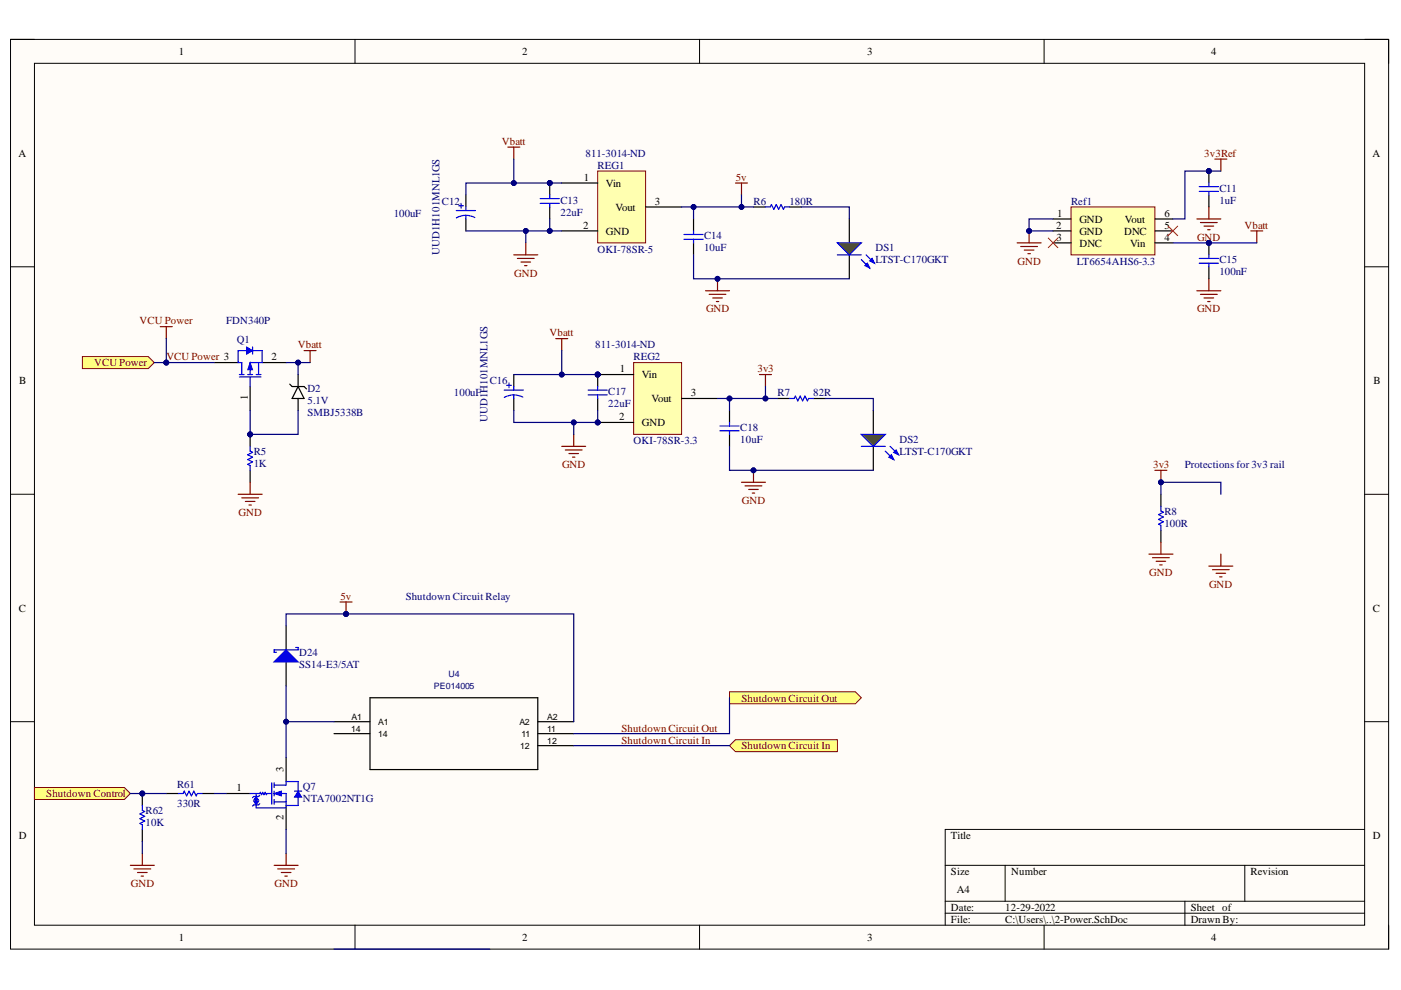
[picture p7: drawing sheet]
<svg xmlns="http://www.w3.org/2000/svg" width="297mm" height="210mm" viewBox="0 0 297 210" stroke-linecap="round" stroke-linejoin="round" font-family="sans-serif">
<defs><g id="words">
<g font-size="2.3">
<text x="37.9" y="11.7">1</text>
<text x="110.7" y="11.7">2</text>
<text x="183.9" y="11.7">3</text>
<text x="256.8" y="11.7">4</text>
<text x="3.9" y="33.3">A</text>
<text x="291" y="33.3">A</text>
<text x="123.8" y="38.4">1</text>
<text x="128.5" y="39.6">Vin</text>
<text x="130.5" y="44.7">Vout</text>
<text x="138.9" y="43.4">3</text>
<text x="224.1" y="46">1</text>
<text x="228.9" y="47.2">GND</text>
<text x="238.5" y="47.2">Vout</text>
<text x="246.9" y="46">6</text>
<text x="123.6" y="48.5">2</text>
<text x="128.5" y="49.8">GND</text>
<text x="223.9" y="48.5">2</text>
<text x="224" y="51">3</text>
<text x="228.9" y="49.8">GND</text>
<text x="228.9" y="52.3">DNC</text>
<text x="238.3" y="49.8">DNC</text>
<text x="239.6" y="52.3">Vin</text>
<text x="246.9" y="48.5">5</text>
<text x="246.9" y="51">4</text>
<text x="57.6" y="76.4">2</text>
<text x="4.1" y="81.4">B</text>
<text x="131.4" y="78.9">1</text>
<text x="136.1" y="80.2">Vin</text>
<text x="146.5" y="84">3</text>
<text x="291.2" y="81.4">B</text>
<text x="52.5" y="84.8" transform="rotate(-90 52.5 84.8)">1</text>
<text x="131.3" y="89.1">2</text>
<text x="138.1" y="85.2">Vout</text>
<text x="136.1" y="90.4">GND</text>
<text x="4" y="129.7">C</text>
<text x="291.1" y="129.7">C</text>
<text x="50.2" y="167.8">1</text>
<text x="60.1" y="163.6" transform="rotate(-90 60.1 163.6)">3</text>
<text x="60.1" y="173.9" transform="rotate(-90 60.1 173.9)">2</text>
<text x="4" y="177.9">D</text>
<text x="201.6" y="177.9">Title</text>
<text x="291.1" y="177.9">D</text>
<text x="201.6" y="185.5">Size</text>
<text x="214.4" y="185.5">Number</text>
<text x="265.1" y="185.5">Revision</text>
<text x="202.9" y="189.3">A4</text>
<text x="201.6" y="193.1">Date:</text>
<text x="201.6" y="195.7">File:</text>
<text x="213.1" y="193.1">12-29-2022</text>
<text x="213.1" y="195.7">C:\Users\..\2-Power.SchDoc</text>
<text x="252.4" y="193.1">Sheet of</text>
<text x="252.4" y="195.7">Drawn By:</text>
<text x="37.9" y="199.5">1</text>
<text x="110.7" y="199.5">2</text>
<text x="183.9" y="199.5">3</text>
<text x="256.8" y="199.5">4</text>
</g>
<g font-size="2.3" fill="#800000">
<text x="106.4" y="30.8">Vbatt</text>
<text x="255.3" y="33.3">3v3Ref</text>
<text x="156" y="38.4">5v</text>
<text x="253.8" y="51">GND</text>
<text x="263.9" y="48.5">Vbatt</text>
<text x="109" y="58.6">GND</text>
<text x="215.7" y="56.1">GND</text>
<text x="29.6" y="68.8">VCU Power</text>
<text x="116.5" y="71.3">Vbatt</text>
<text x="149.7" y="66.2">GND</text>
<text x="253.8" y="66.2">GND</text>
<text x="20" y="77.6">VCU Power</text>
<text x="35.3" y="76.4">VCU Power 3</text>
<text x="63.2" y="73.8">Vbatt</text>
<text x="160.6" y="78.9">3v3</text>
<text x="119.2" y="99.3">GND</text>
<text x="244.5" y="99.3">3v3</text>
<text x="157.3" y="106.9">GND</text>
<text x="50.6" y="109.4">GND</text>
<text x="243.7" y="122.1">GND</text>
<text x="256.3" y="124.6">GND</text>
<text x="72.2" y="127.1">5v</text>
<text x="157.2" y="148.8">Shutdown Circuit Out</text>
<text x="131.8" y="155.1">Shutdown Circuit Out</text>
<text x="131.8" y="157.6">Shutdown Circuit In</text>
<text x="157.2" y="158.9">Shutdown Circuit In</text>
<text x="9.8" y="169">Shutdown Control</text>
<text x="27.7" y="188.1">GND</text>
<text x="58.2" y="188.1">GND</text>
</g>
<g font-size="2.3" fill="#000080">
<text x="124.2" y="33.3">811-3014-ND</text>
<text x="126.7" y="35.8">REG1</text>
<text x="258.5" y="40.6">C11</text>
<text x="83.5" y="46">100uF</text>
<text x="93.7" y="43.4">C12</text>
<text x="118.8" y="45.7">22uF</text>
<text x="118.8" y="43.2">C13</text>
<text x="159.8" y="43.4">R6</text>
<text x="167.4" y="43.4">180R</text>
<text x="227.1" y="43.4">Ref1</text>
<text x="258.5" y="43.2">1uF</text>
<text x="126.7" y="53.6">OKI-78SR-5</text>
<text x="149.3" y="53.3">10uF</text>
<text x="149.3" y="50.8">C14</text>
<text x="185.6" y="53.3">DS1</text>
<text x="93.2" y="54.1" transform="rotate(-90 93.2 54.1)">UUD1H101MNL1GS</text>
<text x="185.6" y="55.8">LTST-C170GKT</text>
<text x="228.3" y="56.1">LT6654AHS6-3.3</text>
<text x="258.5" y="58.4">100nF</text>
<text x="258.5" y="55.8">C15</text>
<text x="48" y="68.8">FDN340P</text>
<text x="50.2" y="72.8">Q1</text>
<text x="126.2" y="73.8">811-3014-ND</text>
<text x="134.3" y="76.4">REG2</text>
<text x="65.2" y="83.2">D2</text>
<text x="96.2" y="84">100uF</text>
<text x="103.9" y="81.4">C16</text>
<text x="129" y="83.7">C17</text>
<text x="164.8" y="84">R7</text>
<text x="172.4" y="84">82R</text>
<text x="65.2" y="85.7">5.1V</text>
<text x="65.2" y="88.3">SMBJ5338B</text>
<text x="103.3" y="89.6" transform="rotate(-90 103.3 89.6)">UUD1H101MNL1GS</text>
<text x="129" y="86.3">22uF</text>
<text x="134.3" y="94.2">OKI-78SR-3.3</text>
<text x="157" y="93.9">10uF</text>
<text x="157" y="91.4">C18</text>
<text x="190.7" y="93.9">DS2</text>
<text x="53.8" y="99">1K</text>
<text x="53.8" y="96.5">R5</text>
<text x="190.7" y="96.5">LTST-C170GKT</text>
<text x="251.2" y="99.3">Protections for 3v3 rail</text>
<text x="246.9" y="109.2">R8</text>
<text x="246.9" y="111.7">100R</text>
<text x="86" y="127.1">Shutdown Circuit Relay</text>
<text x="63.4" y="139.1">D24</text>
<text x="63.4" y="141.6">SS14-E3/5AT</text>
<text x="37.5" y="167">R61</text>
<text x="64.2" y="167.5">Q7</text>
<text x="30.9" y="172.6">R62</text>
<text x="37.5" y="171.1">330R</text>
<text x="64.2" y="170.1">NTA7002NT1G</text>
<text x="30.9" y="175.1">10K</text>
</g>
<g font-size="1.9" fill="#000080">
<text x="95.1" y="143.5">U4</text>
<text x="92" y="146.1">PE014005</text>
</g>
<g font-size="1.9">
<text x="74.4" y="155.2">14</text>
<text x="74.5" y="152.7">A1</text>
<text x="80.2" y="153.7">A1</text>
<text x="110.1" y="153.7">A2</text>
<text x="116" y="152.7">A2</text>
<text x="116" y="155.2">11</text>
<text x="80.2" y="156.2">14</text>
<text x="110.3" y="158.7">12</text>
<text x="110.5" y="156.2">11</text>
<text x="116" y="157.7">12</text>
</g>
</g></defs>
<path d="M2.2 8.4h292.2v192.8h-292.2z" fill-rule="evenodd" fill="#fffcf8"/>
<path d="M2.2 8.4h292.2v192.8h-292.2z" fill="none" stroke="#000" stroke-width=".21"/>
<path d="M7.3 13.4h282v182.8h-282z" fill-rule="evenodd" fill="#fffcf8"/>
<g fill="none" stroke="#000" stroke-width=".21">
<path d="M2.2 8.3h5.1M7.3 13.4h282v182.8h-282zM75.3 8.3v5.1M148.3 8.3v5.1M221.4 8.4v5M289.3 8.4h5.1v5M2.2 56.6h5.1M289.3 56.6h5.1M2.2 104.8h5.1M289.3 104.8h5.1M2.2 153h5.1M289.3 153h5.1"/>
<path d="M289.3 175.9h-88.9v20.3M75.3 196.2v5M148.3 196.2v5M200.4 183.5h88.9M200.4 191.1h88.9M200.4 193.6h88.9M213.1 183.5v7.6M221.4 196.2v5M251.2 191.1v5.1M263.9 183.5v7.6M294.4 196.2v5"/>
</g>
<circle cx="126.7" cy="89.6" r=".51" fill="#000080"/>
<circle cx="126.7" cy="89.6" r=".51" fill="none" stroke="#000080" stroke-width=".21"/>
<circle cx="126.7" cy="79.4" r=".51" fill="#000080"/>
<circle cx="126.7" cy="79.4" r=".51" fill="none" stroke="#000080" stroke-width=".21"/>
<path d="M134.3 76.9h10.2v15.2h-10.2z" fill-rule="evenodd" fill="#ffffb0"/>
<path d="M134.3 76.9h10.2v15.2h-10.2z" fill="none" stroke="#800000" stroke-width=".21"/>
<path d="M126.7 89.6h7.6" fill="none" stroke="#000" stroke-width=".25"/>
<circle cx="126.7" cy="89.6" r=".51" fill="#000080"/>
<circle cx="126.7" cy="89.6" r=".51" fill="none" stroke="#000080" stroke-width=".21"/>
<path d="M126.7 79.4h7.6M144.5 84.5h7.6" fill="none" stroke="#000" stroke-width=".25"/>
<circle cx="126.7" cy="79.4" r=".51" fill="#000080"/>
<circle cx="126.7" cy="79.4" r=".51" fill="none" stroke="#000080" stroke-width=".21"/>
<path d="M117.8 71.8h2.6M119.1 71.8v2.5M119.1 94.6h5.1M119.9 95.4h3.5M120.6 96.2h2.1M121.4 96.9h.5M121.6 92.1v2.5M159.8 99.7v2.6M157.2 102.3h5.1M158 103h3.5M158.7 103.8h2.1M159.5 104.5h.5" fill="none" stroke="#800000" stroke-width=".25"/>
<path d="M108.9 79.4v2.6M108.9 84.5v2.5" fill="none" stroke="#000" stroke-width=".25"/>
<path d="M106.9 82.7h4.1M107.4 81.7h1M107.9 81.2v1M108.9 83.7l1.2 .2 .7 .3M108.9 83.7l-.8 .1-1.2 .5M108.9 82v.7M108.9 83.7v.8" fill="none" stroke="#00f" stroke-width=".25"/>
<circle cx="159.8" cy="99.7" r=".51" fill="#000080"/>
<circle cx="159.8" cy="99.7" r=".51" fill="none" stroke="#000080" stroke-width=".21"/>
<path d="M161 79.4h2.6M162.3 79.4v2.6" fill="none" stroke="#800000" stroke-width=".25"/>
<path d="M227.1 43.9h17.8v10.1h-17.8z" fill-rule="evenodd" fill="#ffffb0"/>
<path d="M227.1 43.9h17.8v10.1h-17.8z" fill="none" stroke="#800000" stroke-width=".21"/>
<path d="M223.3 46.4h3.8M223.3 49h3.8M223.3 51.5h3.8M244.9 46.4h3.8M244.9 49h3.8M244.9 51.5h3.8" fill="none" stroke="#000" stroke-width=".25"/>
<path d="M215.6 51.5h5.1M216.4 52.3h3.6M217.2 53h2M217.9 53.8h.5M218.2 49v2.5M265.2 49h2.5M266.5 49v2.5" fill="none" stroke="#800000" stroke-width=".25"/>
<circle cx="218.2" cy="49" r=".51" fill="#000080"/>
<circle cx="218.2" cy="49" r=".51" fill="none" stroke="#000080" stroke-width=".21"/>
<path d="M222.3 50.5l2 2M224.3 50.5l-2 2M247.7 47.9l2 2.1M249.7 47.9l-2 2.1" fill="none" stroke="#f00" stroke-width=".21"/>
<path d="M257.6 33.7h2.5M258.8 33.7v2.6M253.8 46.4h5M254.5 47.2h3.6M255.3 47.9h2M256.1 48.7h.5M256.3 43.9v2.5M256.3 59.1v2.6M253.8 61.7h5M254.5 62.4h3.6M255.3 63.2h2M256.1 63.9h.5" fill="none" stroke="#800000" stroke-width=".25"/>
<path d="M185.2 87v5.1M185.2 94.6v5.1" fill="none" stroke="#000" stroke-width=".25"/>
<path d="M182.6 92.1h5.1l-2.5 2.5z" fill="#0f0"/>
<path d="M182.6 92.1h5.1l-2.5 2.5zM187.7 95.7l1.8 1.7M188.7 94.6l1.8 1.8" fill="none" stroke="#00f" stroke-width=".25"/>
<path d="M188.5 96.9l.5-.5 .5 1z" fill="#00f"/>
<path d="M188.5 96.9l.5-.5 .5 1z" fill="none" stroke="#00f" stroke-width=".25"/>
<path d="M189.5 95.9l.5-.5 .5 1z" fill="#00f"/>
<path d="M182.6 94.6h5.1M189.5 95.9l.5-.5 .5 1z" fill="none" stroke="#00f" stroke-width=".25"/>
<circle cx="126.7" cy="79.4" r=".51" fill="#000080"/>
<circle cx="126.7" cy="79.4" r=".51" fill="none" stroke="#000080" stroke-width=".21"/>
<path d="M126.7 79.4v2.6M126.7 84.5v2.5" fill="none" stroke="#000" stroke-width=".25"/>
<circle cx="126.7" cy="79.4" r=".51" fill="#000080"/>
<circle cx="126.7" cy="79.4" r=".51" fill="none" stroke="#000080" stroke-width=".21"/>
<path d="M124.7 82.7h4.1M124.7 83.7h4.1M126.7 82v.7M126.7 83.7v.8M152.6 90.3h4.1M152.6 91.3h4.1M154.7 89.6v.7M154.7 91.3v.8M167.4 84.5h1l.2-.5 .5 1 .6-1 .5 1 .5-1 .5 1 .2-.5h1.1" fill="none" stroke="#00f" stroke-width=".25"/>
<path d="M154.7 87v2.6M154.7 92.1v2.5M164.8 84.5h2.6M172.5 84.5h2.5" fill="none" stroke="#000" stroke-width=".25"/>
<circle cx="256.3" cy="51.5" r=".51" fill="#000080"/>
<circle cx="256.3" cy="51.5" r=".51" fill="none" stroke="#000080" stroke-width=".21"/>
<path d="M256.3 51.5v2.5M256.3 56.6v2.5" fill="none" stroke="#000" stroke-width=".25"/>
<circle cx="256.3" cy="51.5" r=".51" fill="#000080"/>
<circle cx="256.3" cy="51.5" r=".51" fill="none" stroke="#000080" stroke-width=".21"/>
<path d="M254.3 54.8h4M254.3 55.8h4M256.3 54v.8M256.3 55.8v.8" fill="none" stroke="#00f" stroke-width=".25"/>
<circle cx="256.3" cy="36.3" r=".51" fill="#000080"/>
<circle cx="256.3" cy="36.3" r=".51" fill="none" stroke="#000080" stroke-width=".21"/>
<path d="M256.3 36.3v2.5M256.3 41.3v2.6" fill="none" stroke="#000" stroke-width=".25"/>
<circle cx="256.3" cy="36.3" r=".51" fill="#000080"/>
<circle cx="256.3" cy="36.3" r=".51" fill="none" stroke="#000080" stroke-width=".21"/>
<path d="M254.3 39.6h4M256.3 38.8v.8M254.3 40.6h4M256.3 40.6v.7" fill="none" stroke="#00f" stroke-width=".25"/>
<path d="M17.5 75.6h13.9l1.3 1.3-1.3 1.2h-13.9z" fill-rule="evenodd" fill="#ffff80"/>
<path d="M17.5 75.6h13.9l1.3 1.3-1.3 1.2h-13.9z" fill="none" stroke="#800000" stroke-width=".21"/>
<circle cx="53" cy="92.1" r=".51" fill="#000080"/>
<circle cx="53" cy="92.1" r=".51" fill="none" stroke="#000080" stroke-width=".21"/>
<path d="M53 92.1v2.5" fill="none" stroke="#000" stroke-width=".25"/>
<circle cx="53" cy="92.1" r=".51" fill="#000080"/>
<circle cx="53" cy="92.1" r=".51" fill="none" stroke="#000080" stroke-width=".21"/>
<path d="M53 99.7v2.6M246.1 104.8v2.5M246.1 112.4v2.5" fill="none" stroke="#000" stroke-width=".25"/>
<path d="M53 94.6v1.1l.5 .2-1 .5 1 .5-1 .5 1 .5-1 .5 .5 .3v1M246.1 107.3v1l.5 .3-1 .5 1 .5-1 .5 1 .5-1 .5 .5 .3v1" fill="none" stroke="#00f" stroke-width=".25"/>
<path d="M64.5 74.3h2.5M65.7 74.3v2.6M244.9 99.7h2.5M246.1 99.7v2.6M50.5 104.8h5.1M51.3 105.6h3.5M52 106.3h2.1M52.8 107.1h.5M53 102.3v2.5" fill="none" stroke="#800000" stroke-width=".25"/>
<circle cx="246.1" cy="102.3" r=".51" fill="#000080"/>
<circle cx="246.1" cy="102.3" r=".51" fill="none" stroke="#000080" stroke-width=".21"/>
<path d="M243.6 117.5h5.1M244.4 118.2h3.5M245.1 119h2M245.9 119.8h.5M246.1 114.9v2.6M258.8 117.5v2.5M256.3 120h5.1M257.1 120.8h3.5M257.8 121.5h2.1M258.6 122.3h.5" fill="none" stroke="#800000" stroke-width=".25"/>
<path d="M45.4 76.9h5.1M55.6 76.9h5.1M63.2 79.4v2.6M53 82v5M61.4 81.4l.5 .6h2.6l.5 .5M63.2 82l1.3 2.5h-2.6zM63.2 84.5v2.5" fill="none" stroke="#000" stroke-width=".25"/>
<path d="M50.8 79.9h4.5M50.8 79.4h1M51.3 76.9v2.5M52.5 79.4h1M53 79.9v2.1M54.3 79.4h1M54.8 76.9v2.5M55.6 76.9h-2.6v2.5" fill="none" stroke="#00f" stroke-width=".25"/>
<path d="M53 76.9l.5 1.5h-1z" fill="#00f"/>
<path d="M53 76.9l.5 1.5h-1z" fill="none" stroke="#00f" stroke-width=".21"/>
<path d="M52.3 74.3h-1.8v2.6h.8M53.5 74.3h2.1v2.6M53.5 73.6v1.5" fill="none" stroke="#00f" stroke-width=".25"/>
<path d="M52.3 73.6l1.2 .7-1.2 .8z" fill="#00f"/>
<path d="M52.3 73.6l1.2 .7-1.2 .8z" fill="none" stroke="#00f" stroke-width=".21"/>
<circle cx="35.3" cy="76.9" r=".51" fill="#000080"/>
<circle cx="35.3" cy="76.9" r=".51" fill="none" stroke="#000080" stroke-width=".21"/>
<path d="M60.7 132.7v5.1M60.7 140.3v5.1" fill="none" stroke="#000" stroke-width=".25"/>
<path d="M58.1 140.3l2.6-2.5 2.5 2.5z" fill="#00f"/>
<path d="M62.7 137.3h.5v.5h-5.1v.5h.5M58.1 140.3l2.6-2.5 2.5 2.5zM57.6 166v4.5M58.1 168.2h2.6v2.6h2.5v-1.8M58.1 166v1M58.1 167.7v1.1M58.1 169.5v1M58.1 170h2.6M63.2 165.7h-2.5v.8h-2.6" fill="none" stroke="#00f" stroke-width=".25"/>
<path d="M48 168.2h5M60.7 160.6v5.1M60.7 170.8v5.1" fill="none" stroke="#000" stroke-width=".25"/>
<path d="M63.2 167.7l.8 1.3h-1.6z" fill="#00f"/>
<path d="M63.2 167.7l.8 1.3h-1.6z" fill="none" stroke="#00f" stroke-width=".21"/>
<path d="M54.8 170.7h-1l-.3 .2M62.4 167.7h1.6" fill="none" stroke="#00f" stroke-width=".25"/>
<path d="M54.3 168.9l.5 .7h-1z" fill="#00f"/>
<path d="M54.3 168.9l.5 .7h-1z" fill="none" stroke="#00f" stroke-width=".21"/>
<path d="M54.3 168.4v.4" fill="none" stroke="#00f" stroke-width=".25"/>
<path d="M53.8 169.9h1l-.5 .8z" fill="#00f"/>
<path d="M53.8 169.9h1l-.5 .8z" fill="none" stroke="#00f" stroke-width=".21"/>
<path d="M54.3 169.5v.4M54.3 170.8v.5h6.4M55.1 170.4l-.3 .3" fill="none" stroke="#00f" stroke-width=".25"/>
<path d="M58.1 168.2l1.5-.5v1.1z" fill="#00f"/>
<path d="M58.1 168.2l1.5-.5v1.1z" fill="none" stroke="#00f" stroke-width=".21"/>
<path d="M37.8 168.2h1l.3-.5 .5 1.1 .5-1.1 .5 1.1 .5-1.1 .5 1.1 .3-.6h1M53 168.2h2.1l.1-.2 .3 .5 .2-.5 .3 .5 .2-.5 .3 .5 .1-.3h1M55.1 168.6l-.3 .3h-1l-.3 .2M63.2 165.7v2" fill="none" stroke="#00f" stroke-width=".25"/>
<path d="M35.3 168.2h2.5M42.9 168.2h2.5" fill="none" stroke="#000" stroke-width=".25"/>
<circle cx="30.2" cy="168.2" r=".51" fill="#000080"/>
<circle cx="30.2" cy="168.2" r=".51" fill="none" stroke="#000080" stroke-width=".21"/>
<path d="M30.2 168.2v2.6" fill="none" stroke="#000" stroke-width=".25"/>
<circle cx="30.2" cy="168.2" r=".51" fill="#000080"/>
<circle cx="30.2" cy="168.2" r=".51" fill="none" stroke="#000080" stroke-width=".21"/>
<path d="M70.8 153h7.6M70.8 155.6h7.6M78.4 147.9h35.6v15.3h-35.6zM114 153h7.6M114 155.6h7.6M114 158.1h7.6M30.2 175.9v2.5" fill="none" stroke="#000" stroke-width=".25"/>
<path d="M30.2 170.8v1l.5 .3-1 .5 1 .5-1 .5 1 .5-1 .5 .5 .2v1.1" fill="none" stroke="#00f" stroke-width=".25"/>
<path d="M72.1 127.6h2.5M73.4 127.6v2.6" fill="none" stroke="#800000" stroke-width=".25"/>
<circle cx="73.4" cy="130.2" r=".51" fill="#000080"/>
<circle cx="73.4" cy="130.2" r=".51" fill="none" stroke="#000080" stroke-width=".21"/>
<path d="M27.6 183.5h5.1M28.4 184.2h3.6M29.2 185h2M29.9 185.8h.5M30.2 180.9v2.6M58.1 183.5h5.1M58.9 184.2h3.5M59.6 185h2.1M60.4 185.8h.5M60.7 180.9v2.6" fill="none" stroke="#800000" stroke-width=".25"/>
<path d="M7.3 167h19.1l1.2 1.2-1.2 1.3h-19.1z" fill-rule="evenodd" fill="#ffff80"/>
<path d="M7.3 167h19.1l1.2 1.2-1.2 1.3h-19.1z" fill="none" stroke="#800000" stroke-width=".21"/>
<path d="M154.7 158.1l1.2-1.3h21.6v2.6h-21.6z" fill-rule="evenodd" fill="#ffff80"/>
<path d="M154.7 158.1l1.2-1.3h21.6v2.6h-21.6z" fill="none" stroke="#800000" stroke-width=".21"/>
<path d="M154.7 146.7h26.7l1.2 1.2-1.2 1.3h-26.7z" fill-rule="evenodd" fill="#ffff80"/>
<path d="M154.7 146.7h26.7l1.2 1.2-1.2 1.3h-26.7z" fill="none" stroke="#800000" stroke-width=".21"/>
<path d="M152.1 59.1v2.5M149.6 61.6h5.1M150.3 62.4h3.6M151.1 63.2h2M151.9 63.9h.5" fill="none" stroke="#800000" stroke-width=".25"/>
<circle cx="152.1" cy="59.1" r=".51" fill="#000080"/>
<circle cx="152.1" cy="59.1" r=".51" fill="none" stroke="#000080" stroke-width=".21"/>
<path d="M155.9 38.8h2.6M157.2 38.8v2.5" fill="none" stroke="#800000" stroke-width=".25"/>
<path d="M180.1 46.4v5.1M180.1 54v5.1" fill="none" stroke="#000" stroke-width=".25"/>
<path d="M177.5 51.5h5.1l-2.5 2.5z" fill="#0f0"/>
<path d="M177.5 51.5h5.1l-2.5 2.5zM182.6 55.1l1.8 1.7M183.6 54l1.8 1.8" fill="none" stroke="#00f" stroke-width=".25"/>
<path d="M183.4 56.3l.5-.5 .5 1z" fill="#00f"/>
<path d="M183.4 56.3l.5-.5 .5 1z" fill="none" stroke="#00f" stroke-width=".25"/>
<path d="M184.4 55.3l.5-.5 .5 1z" fill="#00f"/>
<g fill="none" stroke="#00f" stroke-width=".25">
<path d="M96.7 44.6h4.1M97.2 43.6h1.1M97.8 43.1v1M98.8 45.7h.8l1.1 .4M98.8 45.7h-.9l-1.1 .5M98.8 43.9v.7M98.8 45.7v.7M145 49.7h4.1M145 50.7h4.1M147 49v.7M147 50.7v.8M162.3 43.9h1l.3-.5 .5 1 .5-1 .5 1 .5-1 .5 1 .3-.5h1"/>
<path d="M177.5 54h5.1M184.4 55.3l.5-.5 .5 1z"/>
</g>
<path d="M98.8 41.3v2.6M98.8 46.4v2.6M147 46.4v2.6M147 51.5v2.5M159.8 43.9h2.5M167.4 43.9h2.5" fill="none" stroke="#000" stroke-width=".25"/>
<path d="M107.7 31.2h2.5M108.9 31.2v2.5M108.9 54h5.1M109.7 54.8h3.6M110.5 55.6h2M111.2 56.3h.5M111.5 51.5v2.5" fill="none" stroke="#800000" stroke-width=".25"/>
<circle cx="116.6" cy="38.8" r=".51" fill="#000080"/>
<circle cx="116.6" cy="38.8" r=".51" fill="none" stroke="#000080" stroke-width=".21"/>
<path d="M116.6 38.8v2.5M116.6 43.9v2.5" fill="none" stroke="#000" stroke-width=".25"/>
<circle cx="116.6" cy="38.8" r=".51" fill="#000080"/>
<circle cx="116.6" cy="38.8" r=".51" fill="none" stroke="#000080" stroke-width=".21"/>
<path d="M114.5 42.1h4.1M114.5 43.1h4.1M116.6 41.3v.8M116.6 43.1v.8" fill="none" stroke="#00f" stroke-width=".25"/>
<path d="M34 69.3h2.5M35.3 69.3v2.5" fill="none" stroke="#800000" stroke-width=".25"/>
<path d="M126.7 36.3h10.2v15.2h-10.2z" fill-rule="evenodd" fill="#ffffb0"/>
<path d="M126.7 36.3h10.2v15.2h-10.2z" fill="none" stroke="#800000" stroke-width=".21"/>
<path d="M119.1 38.8h7.6M119.1 49h7.6M136.9 43.9h7.6" fill="none" stroke="#000" stroke-width=".25"/>
<path d="M154.7 147.9v7.7h-33.1M27.6 168.2h7.7" fill="none" stroke="#000080" stroke-width=".25"/>
<circle cx="30.2" cy="168.2" r=".51" fill="#000080"/>
<circle cx="30.2" cy="168.2" r=".51" fill="none" stroke="#000080" stroke-width=".21"/>
<path d="M32.7 76.9h12.7" fill="none" stroke="#000080" stroke-width=".25"/>
<circle cx="35.3" cy="76.9" r=".51" fill="#000080"/>
<circle cx="35.3" cy="76.9" r=".51" fill="none" stroke="#000080" stroke-width=".21"/>
<path d="M53 87v5.1h10.2v-5.1M45.4 168.2h2.6" fill="none" stroke="#000080" stroke-width=".25"/>
<circle cx="53" cy="92.1" r=".51" fill="#000080"/>
<circle cx="53" cy="92.1" r=".51" fill="none" stroke="#000080" stroke-width=".21"/>
<path d="M60.7 76.9h2.5v2.5" fill="none" stroke="#000080" stroke-width=".25"/>
<circle cx="63.2" cy="76.9" r=".51" fill="#000080"/>
<circle cx="63.2" cy="76.9" r=".51" fill="none" stroke="#000080" stroke-width=".21"/>
<path d="M63.2 76.9h2.5" fill="none" stroke="#000080" stroke-width=".25"/>
<circle cx="63.2" cy="76.9" r=".51" fill="#000080"/>
<circle cx="63.2" cy="76.9" r=".51" fill="none" stroke="#000080" stroke-width=".21"/>
<path d="M108.9 87v2.6h12.7M70.8 201.2h33.1" fill="none" stroke="#000080" stroke-width=".25"/>
<circle cx="121.6" cy="89.6" r=".51" fill="#000080"/>
<circle cx="121.6" cy="89.6" r=".51" fill="none" stroke="#000080" stroke-width=".21"/>
<path d="M108.9 79.4h17.8" fill="none" stroke="#000080" stroke-width=".25"/>
<circle cx="126.7" cy="79.4" r=".51" fill="#000080"/>
<circle cx="126.7" cy="79.4" r=".51" fill="none" stroke="#000080" stroke-width=".21"/>
<circle cx="119.1" cy="79.4" r=".51" fill="#000080"/>
<circle cx="119.1" cy="79.4" r=".51" fill="none" stroke="#000080" stroke-width=".21"/>
<path d="M126.7 87v2.6h-5.1v2.5" fill="none" stroke="#000080" stroke-width=".25"/>
<circle cx="126.7" cy="89.6" r=".51" fill="#000080"/>
<circle cx="126.7" cy="89.6" r=".51" fill="none" stroke="#000080" stroke-width=".21"/>
<circle cx="121.6" cy="89.6" r=".51" fill="#000080"/>
<circle cx="121.6" cy="89.6" r=".51" fill="none" stroke="#000080" stroke-width=".21"/>
<path d="M152.1 84.5h2.6v2.5" fill="none" stroke="#000080" stroke-width=".25"/>
<circle cx="154.7" cy="84.5" r=".51" fill="#000080"/>
<circle cx="154.7" cy="84.5" r=".51" fill="none" stroke="#000080" stroke-width=".21"/>
<path d="M154.7 94.6v5.1h30.5" fill="none" stroke="#000080" stroke-width=".25"/>
<circle cx="159.8" cy="99.7" r=".51" fill="#000080"/>
<circle cx="159.8" cy="99.7" r=".51" fill="none" stroke="#000080" stroke-width=".21"/>
<path d="M162.3 82v2.5h-7.6" fill="none" stroke="#000080" stroke-width=".25"/>
<circle cx="154.7" cy="84.5" r=".51" fill="#000080"/>
<circle cx="154.7" cy="84.5" r=".51" fill="none" stroke="#000080" stroke-width=".21"/>
<circle cx="162.3" cy="84.5" r=".51" fill="#000080"/>
<circle cx="162.3" cy="84.5" r=".51" fill="none" stroke="#000080" stroke-width=".21"/>
<path d="M162.3 84.5h2.5" fill="none" stroke="#000080" stroke-width=".25"/>
<circle cx="162.3" cy="84.5" r=".51" fill="#000080"/>
<circle cx="162.3" cy="84.5" r=".51" fill="none" stroke="#000080" stroke-width=".21"/>
<path d="M223.3 46.4h-5.1v2.6h5.1M175 84.5h10.2v2.5" fill="none" stroke="#000080" stroke-width=".25"/>
<circle cx="218.2" cy="49" r=".51" fill="#000080"/>
<circle cx="218.2" cy="49" r=".51" fill="none" stroke="#000080" stroke-width=".21"/>
<path d="M246.1 104.8v-2.5h12.7v2.5" fill="none" stroke="#000080" stroke-width=".25"/>
<circle cx="246.1" cy="102.3" r=".51" fill="#000080"/>
<circle cx="246.1" cy="102.3" r=".51" fill="none" stroke="#000080" stroke-width=".21"/>
<path d="M248.7 51.5h17.8" fill="none" stroke="#000080" stroke-width=".25"/>
<circle cx="256.3" cy="51.5" r=".51" fill="#000080"/>
<circle cx="256.3" cy="51.5" r=".51" fill="none" stroke="#000080" stroke-width=".21"/>
<path d="M258.8 36.3h-7.6v10.1h-2.5" fill="none" stroke="#000080" stroke-width=".25"/>
<circle cx="256.3" cy="36.3" r=".51" fill="#000080"/>
<circle cx="256.3" cy="36.3" r=".51" fill="none" stroke="#000080" stroke-width=".21"/>
<path d="M119.1 74.3v5.1M30.2 178.4v2.5M60.7 175.9v5" fill="none" stroke="#000080" stroke-width=".25"/>
<circle cx="119.1" cy="79.4" r=".51" fill="#000080"/>
<circle cx="119.1" cy="79.4" r=".51" fill="none" stroke="#000080" stroke-width=".21"/>
<path d="M73.4 130.2h-12.7v2.5M121.6 158.1h33.1" fill="none" stroke="#000080" stroke-width=".25"/>
<circle cx="73.4" cy="130.2" r=".51" fill="#000080"/>
<circle cx="73.4" cy="130.2" r=".51" fill="none" stroke="#000080" stroke-width=".21"/>
<path d="M60.7 153v7.6" fill="none" stroke="#000080" stroke-width=".25"/>
<circle cx="60.7" cy="153" r=".51" fill="#000080"/>
<circle cx="60.7" cy="153" r=".51" fill="none" stroke="#000080" stroke-width=".21"/>
<path d="M60.7 145.4v7.6h10.1" fill="none" stroke="#000080" stroke-width=".25"/>
<circle cx="60.7" cy="153" r=".51" fill="#000080"/>
<circle cx="60.7" cy="153" r=".51" fill="none" stroke="#000080" stroke-width=".21"/>
<path d="M73.4 130.2h48.2v22.8" fill="none" stroke="#000080" stroke-width=".25"/>
<circle cx="73.4" cy="130.2" r=".51" fill="#000080"/>
<circle cx="73.4" cy="130.2" r=".51" fill="none" stroke="#000080" stroke-width=".21"/>
<path d="M144.5 43.9h2.5v2.5" fill="none" stroke="#000080" stroke-width=".25"/>
<circle cx="147" cy="43.9" r=".51" fill="#000080"/>
<circle cx="147" cy="43.9" r=".51" fill="none" stroke="#000080" stroke-width=".21"/>
<path d="M157.2 41.3v2.6h-10.2" fill="none" stroke="#000080" stroke-width=".25"/>
<circle cx="157.2" cy="43.9" r=".51" fill="#000080"/>
<circle cx="157.2" cy="43.9" r=".51" fill="none" stroke="#000080" stroke-width=".21"/>
<circle cx="147" cy="43.9" r=".51" fill="#000080"/>
<circle cx="147" cy="43.9" r=".51" fill="none" stroke="#000080" stroke-width=".21"/>
<path d="M157.2 43.9h2.6" fill="none" stroke="#000080" stroke-width=".25"/>
<circle cx="157.2" cy="43.9" r=".51" fill="#000080"/>
<circle cx="157.2" cy="43.9" r=".51" fill="none" stroke="#000080" stroke-width=".21"/>
<path d="M98.8 49h12.7" fill="none" stroke="#000080" stroke-width=".25"/>
<circle cx="111.5" cy="49" r=".51" fill="#000080"/>
<circle cx="111.5" cy="49" r=".51" fill="none" stroke="#000080" stroke-width=".21"/>
<path d="M108.9 38.8h-10.1v2.5" fill="none" stroke="#000080" stroke-width=".25"/>
<circle cx="108.9" cy="38.8" r=".51" fill="#000080"/>
<circle cx="108.9" cy="38.8" r=".51" fill="none" stroke="#000080" stroke-width=".21"/>
<path d="M119.1 49h-7.6v2.5" fill="none" stroke="#000080" stroke-width=".25"/>
<circle cx="116.6" cy="49" r=".51" fill="#000080"/>
<circle cx="116.6" cy="49" r=".51" fill="none" stroke="#000080" stroke-width=".21"/>
<circle cx="111.5" cy="49" r=".51" fill="#000080"/>
<circle cx="111.5" cy="49" r=".51" fill="none" stroke="#000080" stroke-width=".21"/>
<path d="M108.9 33.7v5.1h10.2" fill="none" stroke="#000080" stroke-width=".25"/>
<circle cx="108.9" cy="38.8" r=".51" fill="#000080"/>
<circle cx="108.9" cy="38.8" r=".51" fill="none" stroke="#000080" stroke-width=".21"/>
<circle cx="116.6" cy="38.8" r=".51" fill="#000080"/>
<circle cx="116.6" cy="38.8" r=".51" fill="none" stroke="#000080" stroke-width=".21"/>
<path d="M147 54v5.1h33.1" fill="none" stroke="#000080" stroke-width=".25"/>
<circle cx="152.1" cy="59.1" r=".51" fill="#000080"/>
<circle cx="152.1" cy="59.1" r=".51" fill="none" stroke="#000080" stroke-width=".21"/>
<path d="M169.9 43.9h10.2v2.5M35.3 71.8v5.1" fill="none" stroke="#000080" stroke-width=".25"/>
<circle cx="35.3" cy="76.9" r=".51" fill="#000080"/>
<circle cx="35.3" cy="76.9" r=".51" fill="none" stroke="#000080" stroke-width=".21"/>
<path d="M116.6 46.4v2.6" fill="none" stroke="#000080" stroke-width=".25"/>
<circle cx="116.6" cy="49" r=".51" fill="#000080"/>
<circle cx="116.6" cy="49" r=".51" fill="none" stroke="#000080" stroke-width=".21"/>
<use href="#words"/>
</svg>
